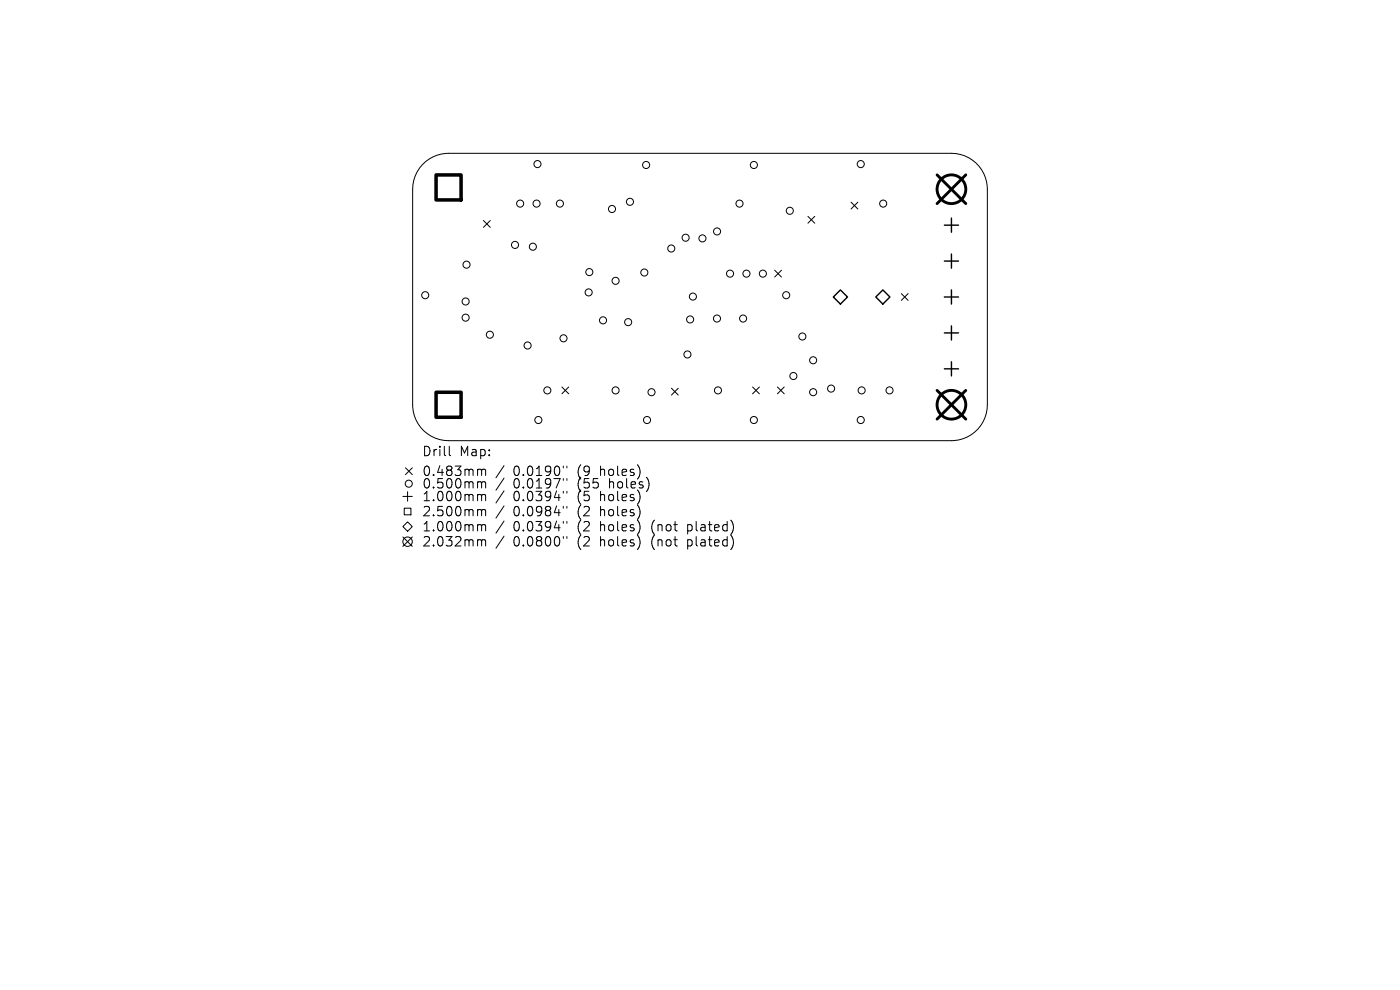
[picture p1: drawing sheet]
<svg xmlns="http://www.w3.org/2000/svg" width="297mm" height="210mm" viewBox="0 0 297 210" stroke-linecap="round" stroke-linejoin="round" font-family="sans-serif">
<defs><g id="words">
<g font-size="2.8">
<text x="89.5" y="97.1">Drill</text>
<text x="89.5" y="101.3">0.483mm</text>
<text x="97.5" y="97.1">Map:</text>
<text x="108.9" y="101.3">0.0190&quot;</text>
<text x="122.6" y="101.3">(9</text>
<text x="127.6" y="101.3">holes)</text>
<text x="89.5" y="103.9">0.500mm</text>
<text x="89.5" y="106.6">1.000mm</text>
<text x="108.9" y="103.9">0.0197&quot;</text>
<text x="108.9" y="106.6">0.0394&quot;</text>
<text x="122.6" y="103.9">(55</text>
<text x="122.6" y="106.6">(5</text>
<text x="127.6" y="106.6">holes)</text>
<text x="129.5" y="103.9">holes)</text>
<text x="89.5" y="109.8">2.500mm</text>
<text x="89.5" y="113">1.000mm</text>
<text x="108.9" y="109.8">0.0984&quot;</text>
<text x="108.9" y="113">0.0394&quot;</text>
<text x="122.6" y="109.8">(2</text>
<text x="122.6" y="113">(2</text>
<text x="127.6" y="109.8">holes)</text>
<text x="127.6" y="113">holes)</text>
<text x="138.7" y="113">(not</text>
<text x="146.5" y="113">plated)</text>
<text x="89.5" y="116.2">2.032mm</text>
<text x="108.9" y="116.2">0.0800&quot;</text>
<text x="122.6" y="116.2">(2</text>
<text x="127.6" y="116.2">holes)</text>
<text x="138.7" y="116.2">(not</text>
<text x="146.5" y="116.2">plated)</text>
</g>
</g></defs>
<g fill="none" stroke="#000" stroke-width=".21">
<path d="M89.6 34.9a7.6 7.6 0 0 1 5.6-2.4h106.6a7.6 7.6 0 0 1 7.7 7.6v45.8a7.6 7.6 0 0 1-7.7 7.6h-106.6a7.6 7.6 0 0 1-7.7-7.6v-45.8a7.6 7.6 0 0 1 2.1-5.2zM102.6 46.8l1.4 1.4M104 46.8l-1.4 1.4M164.3 57.3l1.5 1.5M165.8 57.3l-1.5 1.5M171.4 45.9l1.4 1.4M172.8 45.9l-1.4 1.4M180.5 42.9l1.5 1.4M182 42.9l-1.5 1.4M191.2 62.3l1.5 1.4M192.7 62.3l-1.5 1.4M86 99.2l1.5 1.5"/>
<path d="M87.5 99.2l-1.5 1.5M95.3 94.7v1.7l.3 .3M101.6 99.5l.5 .1 .1 .2M102.2 99.8l.3-.3 .4 .1 .1 1.3M102.2 99.8v1.1M106.9 98.8l-1.7 2.5M119.2 82.1l1.4 1.4M119.5 98.9v.4M120.3 98.9v.4M120.6 82.1l-1.4 1.4M142.4 82.4l1.5 1.4M143.9 82.4l-1.5 1.4"/>
<path d="M159.7 82.1l1.4 1.4M161.1 82.1l-1.4 1.4M164.9 82.1l1.5 1.4M166.4 82.1l-1.5 1.4M85.5 111.7l1-1 1 1-1 1zM85.5 105.3h2M85.5 113.9l2 2M85.8 107.8h1.4v1.4h-1.4zM86.5 104.3v2M87.5 113.9l-2 2M101.6 102.2l.5 .1 .1 .2M101.6 104.9h.3l.3 .3"/>
<path d="M101.6 108.1h.3l.3 .3M101.6 111.3h.3l.3 .3M101.6 114.5h.3l.3 .3M102.2 102.5v1M102.2 105.2v1M102.2 108.4v1M102.2 111.6v1M102.2 114.8v1M102.2 102.5l.3-.3 .4 .1 .1 1.2M102.2 105.2l.3-.3 .4 .1 .1 1.2M102.2 108.4l.3-.3 .4 .1 .1 1.2M102.2 111.6l.3-.3 .4 .1 .1 1.2"/>
<path d="M102.2 114.8l.3-.3 .4 .1 .1 1.2M106.9 101.4l-1.7 2.6M106.9 104.1l-1.7 2.6M106.9 107.3l-1.7 2.6M106.9 110.5l-1.7 2.6M106.9 113.7l-1.7 2.6M119.5 101.5v.4M119.5 104.2v.4M119.5 107.4v.4M119.5 110.6v.4M119.5 113.8v.4M120.3 101.5v.4"/>
<path d="M120.3 104.2v.4M120.3 107.4v.4M120.3 110.6v.4M120.3 113.8v.4"/>
<circle cx="114" cy="34.8" r=".75"/>
<circle cx="137.1" cy="35" r=".75"/>
<circle cx="159.9" cy="35" r=".75"/>
<circle cx="182.6" cy="34.8" r=".75"/>
<circle cx="99" cy="56.1" r=".75"/>
<circle cx="109.3" cy="52" r=".75"/>
<circle cx="110.3" cy="43.2" r=".75"/>
<circle cx="113" cy="52.3" r=".75"/>
<circle cx="113.8" cy="43.2" r=".75"/>
<circle cx="118.8" cy="43.2" r=".75"/>
<circle cx="125" cy="57.7" r=".75"/>
<circle cx="129.8" cy="44.3" r=".75"/>
<circle cx="130.6" cy="59.6" r=".75"/>
<circle cx="133.6" cy="42.8" r=".75"/>
<circle cx="136.7" cy="57.8" r=".75"/>
<circle cx="142.4" cy="52.7" r=".75"/>
<circle cx="145.5" cy="50.4" r=".75"/>
<circle cx="149" cy="50.6" r=".75"/>
<circle cx="152.1" cy="49.1" r=".75"/>
<circle cx="154.9" cy="58" r=".75"/>
<circle cx="156.9" cy="43.2" r=".75"/>
<circle cx="158.4" cy="58" r=".75"/>
<circle cx="161.8" cy="58" r=".75"/>
<circle cx="167.6" cy="44.7" r=".75"/>
<circle cx="187.4" cy="43.2" r=".75"/>
<circle cx="90.2" cy="62.6" r=".75"/>
<circle cx="98.8" cy="67.4" r=".75"/>
<circle cx="98.8" cy="64" r=".75"/>
<circle cx="103.9" cy="71" r=".75"/>
<circle cx="111.9" cy="73.3" r=".75"/>
<circle cx="119.5" cy="71.8" r=".75"/>
<circle cx="124.9" cy="62" r=".75"/>
<circle cx="127.9" cy="68" r=".75"/>
<circle cx="133.3" cy="68.3" r=".75"/>
<circle cx="145.8" cy="75.2" r=".75"/>
<circle cx="146.4" cy="67.8" r=".75"/>
<circle cx="147" cy="62.9" r=".75"/>
<circle cx="152.1" cy="67.6" r=".75"/>
<circle cx="157.6" cy="67.6" r=".75"/>
<circle cx="166.8" cy="62.6" r=".75"/>
<circle cx="168.3" cy="79.8" r=".75"/>
<circle cx="170.2" cy="71.4" r=".75"/>
<circle cx="172.5" cy="76.4" r=".75"/>
<circle cx="114.2" cy="89.1" r=".75"/>
<circle cx="116.1" cy="82.8" r=".75"/>
<circle cx="130.6" cy="82.8" r=".75"/>
<circle cx="137.3" cy="89.1" r=".75"/>
<circle cx="138.2" cy="83.2" r=".75"/>
<circle cx="152.3" cy="82.8" r=".75"/>
<circle cx="159.9" cy="89.1" r=".75"/>
<circle cx="172.5" cy="83.2" r=".75"/>
<circle cx="176.3" cy="82.4" r=".75"/>
<circle cx="182.6" cy="89.1" r=".75"/>
<circle cx="182.8" cy="82.8" r=".75"/>
<circle cx="188.7" cy="82.8" r=".75"/>
<circle cx="86.5" cy="114.9" r="1"/>
<circle cx="86.7" cy="102.6" r=".75"/>
</g>
<path d="M200.3 47.8h3M200.3 55.4h3M201.8 46.3v3M201.8 53.9v3M178.3 61.5l1.5 1.5-1.5 1.5-1.5-1.5zM185.8 63l1.5-1.5 1.5 1.5-1.5 1.5zM200.3 63h3M200.3 70.6h3M200.3 78.2h3M201.8 61.5v3M201.8 69.1v3M201.8 76.7v3" fill="none" stroke="#000" stroke-width=".3"/>
<path d="M92.5 37.1h5.3v5.3h-5.3zM92.5 83.2h5.3v5.3h-5.3z" fill="none" stroke="#000" stroke-width=".75"/>
<g fill="none" stroke="#000" stroke-width=".61">
<path d="M198.8 37.1l6.1 6.1M204.9 37.1l-6.1 6.1M198.8 82.8l6.1 6.1M204.9 82.8l-6.1 6.1"/>
<circle cx="201.8" cy="40.1" r="3"/>
<circle cx="201.8" cy="85.9" r="3"/>
</g>
<use href="#words"/>
</svg>
